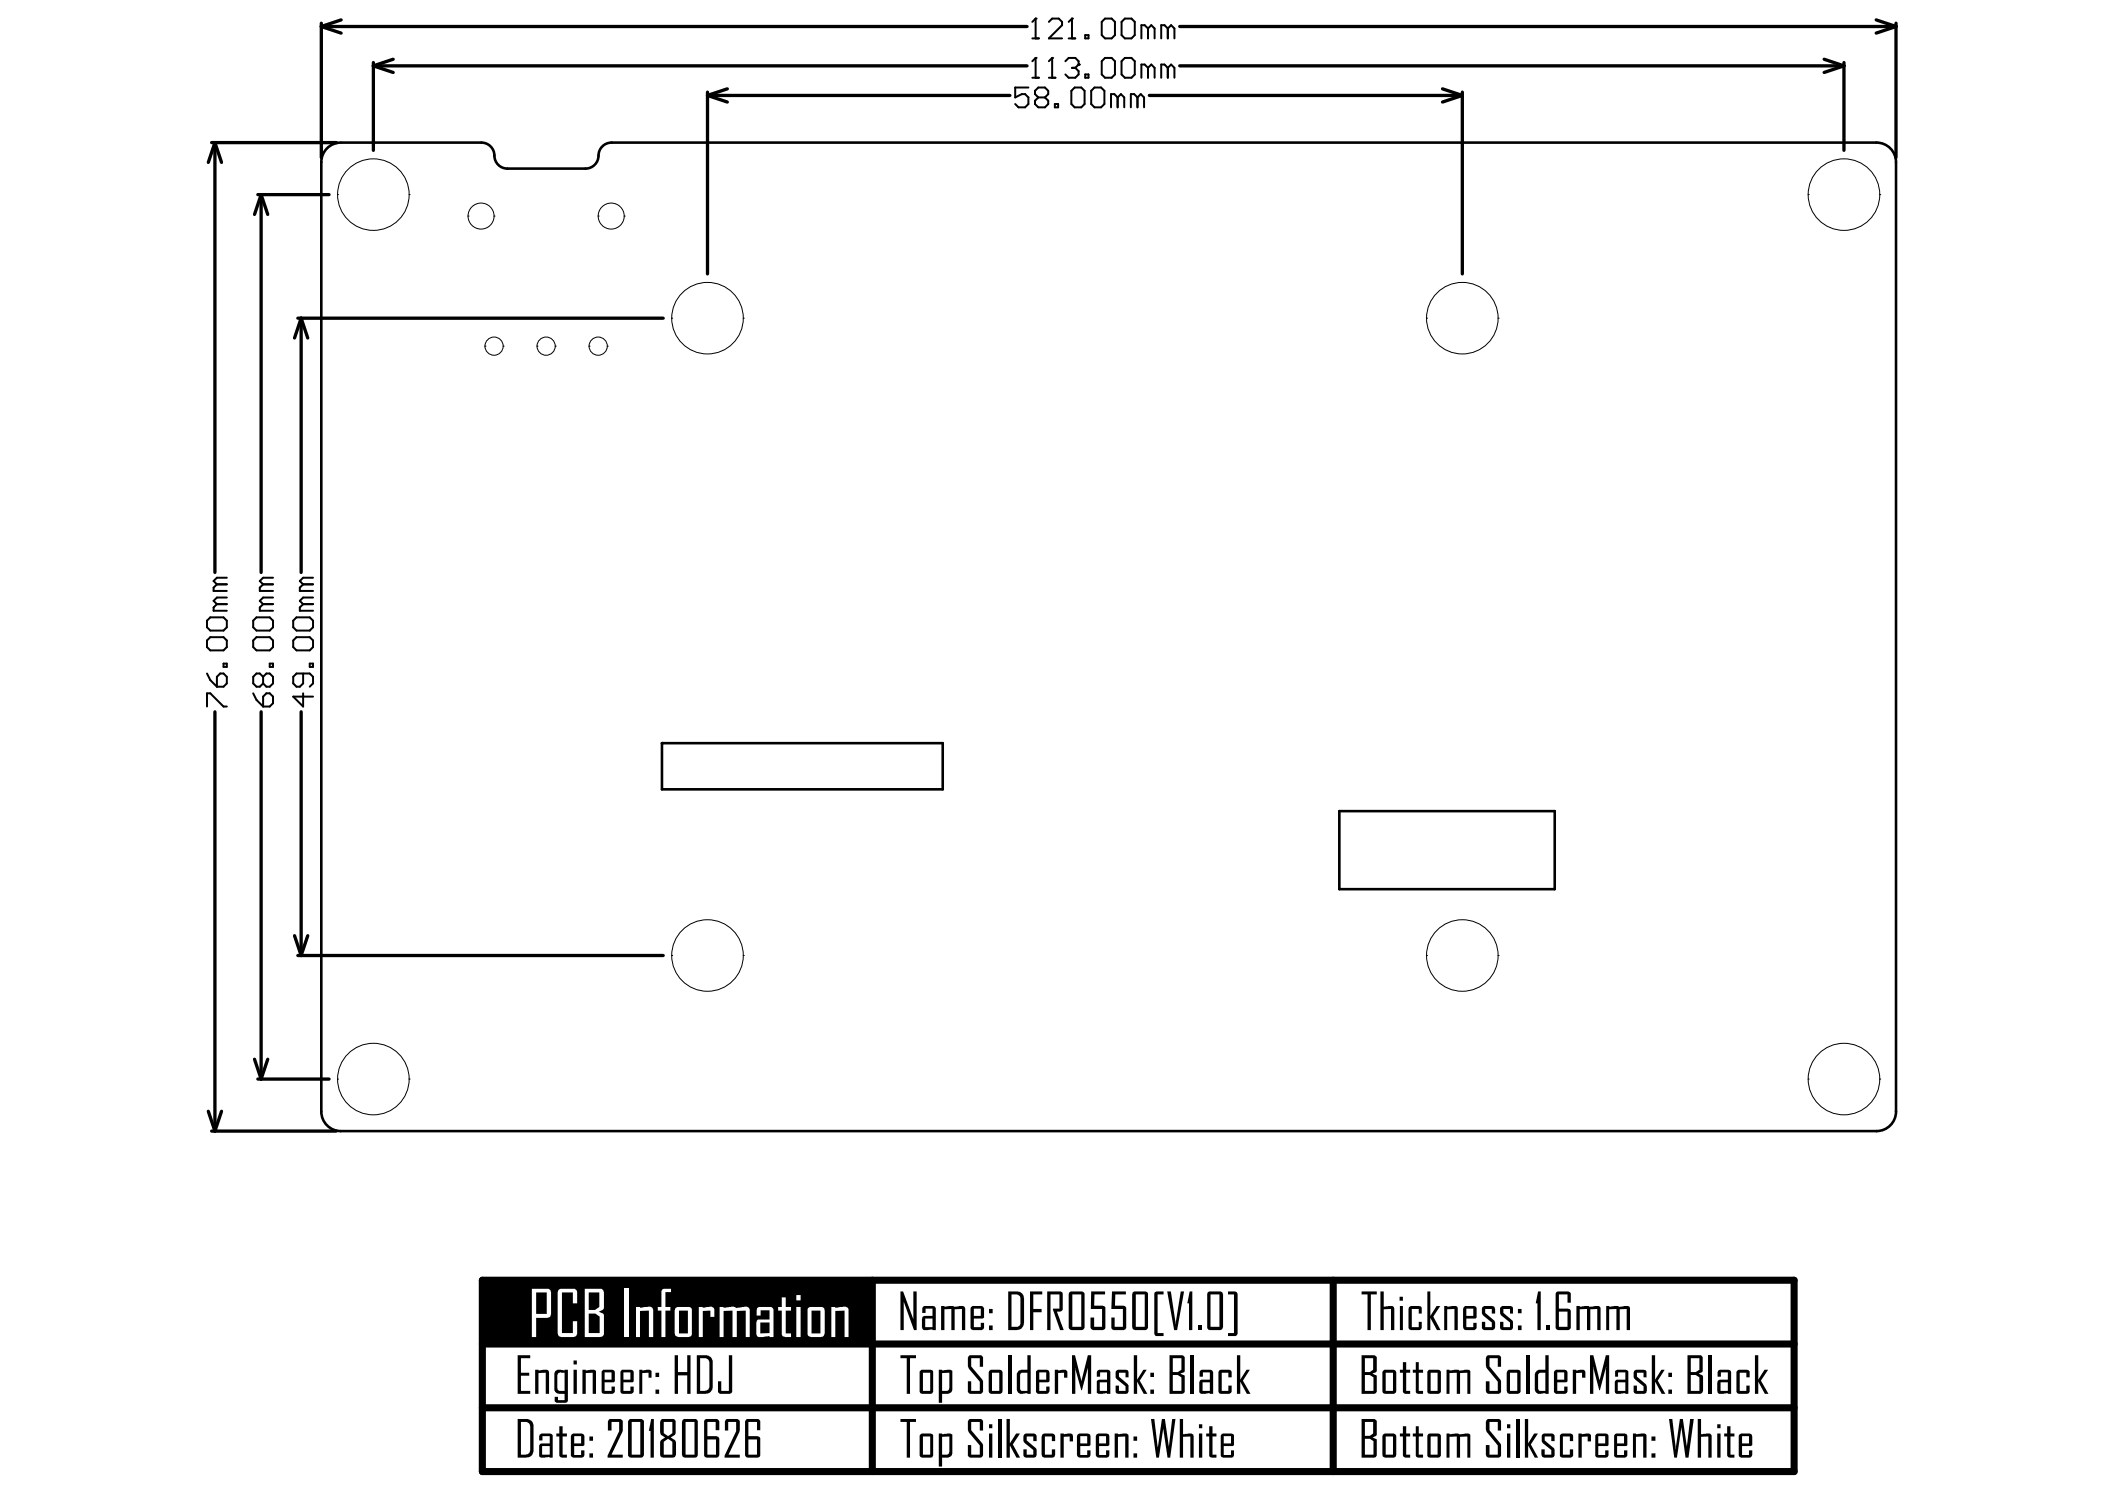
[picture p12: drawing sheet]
<svg xmlns="http://www.w3.org/2000/svg" width="297mm" height="210mm" viewBox="0 0 297 210" stroke-linecap="round" stroke-linejoin="round" font-family="sans-serif">
<g fill="none" stroke="#000" stroke-width=".14">
<path d="M47.6 27.5a5.1 5.1 0 0 0 5.1 5 5.1 5.1 0 0 0 5-5M47.6 27.5a5.1 5.1 0 0 1 5.1-5.1 5.1 5.1 0 0 1 5 5.1M47.6 27.5h.1M57.7 27.5h.1M66 30.5h.1M66 30.5a1.84 1.84 0 0 0 1.9 1.8 1.84 1.84 0 0 0 1.8-1.8M66 30.5a1.84 1.84 0 0 1 1.9-1.9 1.84 1.84 0 0 1 1.8 1.9M69.7 30.5h.1M84.4 30.5h.1M84.4 30.5a1.84 1.84 0 0 0 1.8 1.8 1.84 1.84 0 0 0 1.9-1.8M84.4 30.5a1.84 1.84 0 0 1 1.8-1.9 1.84 1.84 0 0 1 1.9 1.9M88.1 30.5h.1"/>
<path d="M255.2 27.5a5.1 5.1 0 0 0 5 5 5.1 5.1 0 0 0 5.1-5M255.2 27.5a5.1 5.1 0 0 1 5-5.1 5.1 5.1 0 0 1 5.1 5.1M255.2 27.5h.1M265.3 27.5h.1M68.4 48.8h.1M68.4 48.8a1.29 1.29 0 0 0 1.3 1.3 1.29 1.29 0 0 0 1.3-1.3M68.4 48.8a1.29 1.29 0 0 1 1.3-1.3 1.29 1.29 0 0 1 1.3 1.3M71 48.8h.1M75.8 48.8h.1M75.8 48.8a1.29 1.29 0 0 0 1.3 1.3 1.29 1.29 0 0 0 1.3-1.3M75.8 48.8a1.29 1.29 0 0 1 1.3-1.3 1.29 1.29 0 0 1 1.3 1.3M78.4 48.8h.1"/>
<path d="M83.1 48.8h.1M83.1 48.8a1.29 1.29 0 0 0 1.3 1.3 1.29 1.29 0 0 0 1.3-1.3M83.1 48.8a1.29 1.29 0 0 1 1.3-1.3 1.29 1.29 0 0 1 1.3 1.3M85.7 48.8h.1M94.8 44.9h.1M94.8 44.9a5.1 5.1 0 0 0 5 5 5.1 5.1 0 0 0 5.1-5M94.8 44.9a5.1 5.1 0 0 1 5-5.1 5.1 5.1 0 0 1 5.1 5.1M104.9 44.9h.1M201.3 44.9h.1M201.3 44.9a5.1 5.1 0 0 0 5.1 5 5.1 5.1 0 0 0 5-5M201.3 44.9a5.1 5.1 0 0 1 5.1-5.1 5.1 5.1 0 0 1 5 5.1M211.4 44.9h.1"/>
<path d="M93.4 104.8h39.6v6.5h-39.6zM189 114.4h30.4v11h-30.4zM94.8 134.8h.1M94.8 134.8a5.1 5.1 0 0 0 5 5 5.1 5.1 0 0 0 5.1-5M94.8 134.8a5.1 5.1 0 0 1 5-5.1 5.1 5.1 0 0 1 5.1 5.1M104.9 134.8h.1M201.3 134.8h.1M201.3 134.8a5.1 5.1 0 0 0 5.1 5 5.1 5.1 0 0 0 5-5M201.3 134.8a5.1 5.1 0 0 1 5.1-5.1 5.1 5.1 0 0 1 5 5.1M211.4 134.8h.1M47.6 152.2a5.1 5.1 0 0 0 5.1 5.1 5.1 5.1 0 0 0 5-5.1M47.6 152.2a5.1 5.1 0 0 1 5.1-5 5.1 5.1 0 0 1 5 5"/>
<path d="M47.6 152.2h.1M57.7 152.2h.1M255.2 152.2a5.1 5.1 0 0 0 5 5.1 5.1 5.1 0 0 0 5.1-5.1M255.2 152.2a5.1 5.1 0 0 1 5-5 5.1 5.1 0 0 1 5.1 5M255.2 152.2h.1M265.3 152.2h.1"/>
</g>
<g fill="#000">
<path d="M73 191.2h1.8v.4h-1.3v2h1.2v.5h-1.2v2.1h1.3v.4h-1.8zM75.5 193.2h.5v.1h.5a.65 .65 0 0 1 1 .3v3h-.5v-3l-1 .1v2.9h-.5zM82.2 193.2h.5v.1h.1a1.75 1.75 0 0 1 1.3 .1v3.2h-.5v-3l-.9 .1v2.9h-.5zM90.2 193.2l.6 .1a1.41 1.41 0 0 1 1.1 .1v.9h-.4v-.7l-.9 .1v2.9h-.4zM95.2 191.2h.5v2.3h1.3v-2.3h.4v5.4h-.4v-2.6h-1.3v2.6h-.5zM102.9 191.2h.4v5.1l-.1 .2-.2 .1h-1.4l-.3-.3v-1.4h.5v1.3h1.1zM127.1 191.2h2.2v.4h-.9v5h-.5v-5h-.8zM127.1 182.2h.3l1.5 3.9v-3.9h.4v5.4h-.3l-1.5-4v4h-.4zM132.8 184.2h.5v.1l1.2-.1 .2 .2 .5-.1a.68 .68 0 0 1 1 .3v3h-.5v-3l-1 .1v2.9h-.5v-3l-.9 .1v2.9h-.5zM136.6 191.4l.3-.2h1.5l.3 .3v1.3h-.4v-1.2h-1.3v1.2l1.7 2v1.5l-.3 .3h-1.5l-.3-.3v-1.4h.4v1.3h1.3v-1.3l-1.7-2zM142.3 191.2h.4v5.4h-.4zM145.3 182.2h1.8v.4h-1.3v2h1.2v.5h-1.2v2.5h-.5z"/>
<path d="M147.8 182.2h1.9l.2 .1 .1 2.3a.63 .63 0 0 1-.9 .4l1 2.6h-.5l-1-2.9v-.1h.9v-2h-1.3v5h-.4zM148.8 193.2l.7 .1a.9 .9 0 0 1 1.1 .2v.8h-.4v-.7l-.9 .1v2.9h-.5zM151.3 191.2h.4l.9 3.7 .9-3.7h.5v5.4h-.5l.1-3.8-.9 3.3h-.1l-1-3.3 .1 .3v3.5h-.4zM154 182.2h1.9v.4h-1.5v1.6h1.2l.4 .2v3l-.3 .2h-1.4l-.3-.1-.1-.2v-1.4h.5v1.3h1.1v-2.6h-1.6zM156.9 182.2h2v.4h-1.5l-.1 1.6h1.2h.2l.2 .3v2.9l-.3 .2h-1.5l-.3-.2v-1.5h.5v1.3h1.2v-2.6h-1.7zM157.5 193.4l.3-.2h1.1a.34 .34 0 0 1 .3 .4v.7h-.4v-.7h-.9v.6l1.3 1.2v.9l-.3 .3h-1.1a.34 .34 0 0 1-.4-.4v-.7h.5v.7h.9v-.6l-1.4-1.3v-.8zM160 191.2h.5v3.4l.8-1.4h.5l-1 1.6 1.1 1.8h-.5l-.9-1.7v1.7h-.5zM162.9 182.3l.3-.1h1v.4h-.8v5.4h.8v.5h-1.1l-.2-.3zM164.7 182.2h.5l.7 4.6 .7-4.6h.5l-1 5.4h-.4zM167.9 182.2h.4v5.4h-.5v-3.7l-.2-.1zM168 191.2h.5v5.4h-.5zM169 187h.6v.6h-.6z"/>
<path d="M172 193.4l.3-.2h1.2a.38 .38 0 0 1 .3 .4v.7h-.5v-.7h-.9v2.6h.9v-.7h.5v.8l-.3 .3h-1.2a.34 .34 0 0 1-.4-.4v-2.7zM173.3 182.2h1l.3 .3v5.6l-.2 .4h-1.1v-.5h.8v-5.4h-.8zM174.5 191.2h.5v3.4l.9-1.4h.5l-1 1.6 1.1 1.8h-.6l-.9-1.7v1.7h-.5zM192.1 182.2h2.2v.4h-.9v5h-.4v-5h-.9zM194.8 182.2h.5v2.1h.1a1.61 1.61 0 0 1 1.3 .1l.1 .2v3h-.5v-3l-1 .1v2.9h-.5zM198.8 184.4l.3-.2h1.1a.34 .34 0 0 1 .4 .4v.7h-.4v-.7h-1v2.6h1v-.7h.4v.9l-.3 .2h-1.2a.38 .38 0 0 1-.3-.4v-2.6zM201.4 182.2h.4v3.4l.9-1.4h.5l-.9 1.5 1 1.9h-.5l-1-1.7v1.7h-.4zM203.8 184.2l.6 .1a1.75 1.75 0 0 1 1.3 .1v3.2h-.5v-3l-1 .1v2.9h-.4zM209.2 184.4l.2-.2h1.2a.4 .4 0 0 1 .4 .4v.7h-.5v-.7h-.9v.6l1.2 1 .2 .3v.8l-.1 .2-.2 .1h-1.3a.38 .38 0 0 1-.3-.4v-.7h.5v.7h.9v-.6l-1.3-1.2-.1-.8zM211.8 184.4l.2-.2h1.1a.34 .34 0 0 1 .4 .4v.7h-.4v-.7h-1v.6l1.4 1.2v1l-.3 .2h-1.1a.34 .34 0 0 1-.4-.4v-.7h.4v.7h1v-.6l-1.4-1.2v-.9zM217 182.2h.4v5.4h-.5v-3.7l-.2-.1zM218.2 187h.5v.6h-.5z"/>
<path d="M222.5 184.2h.4v.1l1.3-.1 .1 .2 .6-.1a.81 .81 0 0 1 1 .2v3.1h-.5v-3l-1 .1v2.9h-.5v-3l-1 .1v2.9h-.4zM226.7 184.2h.4v.1l1.2-.1 .2 .2 .2-.1a1.86 1.86 0 0 1 1.3 .1v3.2h-.5v-3l-.9 .1v2.9h-.5v-3l-1 .1v2.9h-.4zM78.9 201.2h.5v1h.6v.4h-.6v2.6h.6v.4h-.7a.38 .38 0 0 1-.4-.4v-2.6h-.4v-.4h.4zM85.9 200.3l.2-.1h1.5l.3 .2-.1 1.6-1.5 3.2h1.6v.4h-2.2v-.3l1.7-3.4v-1.3h-1.1v1.2h-.5v-1.3zM91.9 200.2h.4v5.4h-.5v-3.8h-.2zM102.4 200.3l.2-.1h1.5l.2 .2v1.6l-1.5 3.2h1.6v.4h-2.2v-.3l1.7-3.4v-1.3h-1.1v1.2h-.5v-1.3zM127.1 200.2h2.2v.4h-.9v5h-.5v-5h-.8zM136.7 200.3l.2-.1h1.5l.3 .2v1.4h-.4v-1.2h-1.3v1.2l1.7 2v1.5l-.3 .3h-1.5l-.3-.3v-1.5h.4v1.4h1.3v-1.3l-1.6-1.8-.1-.3v-1.3zM140.8 200.2h.5v5.4h-.5zM142 200.2h.5v3.4l.9-1.4h.5l-1 1.6 1 1.8h-.5l-.9-1.7v1.7h-.5zM144.5 202.4l.2-.2h1.2l.3 .2 .1 .9h-.5v-.7h-.9v.6l1.2 1 .2 .3v.7a.37 .37 0 0 1-.4 .4h-1.2a.38 .38 0 0 1-.3-.4v-.7h.5v.7h.9v-.7l-1.2-.9-.2-.3zM147.1 202.4l.3-.2h1.1l.3 .2 .1 .9h-.5v-.7h-1v2.6h1v-.7h.5v.7a.37 .37 0 0 1-.4 .4h-1.1a.4 .4 0 0 1-.4-.4v-2.6z"/>
<path d="M149.6 202.2h.5v.1h.1a1.17 1.17 0 0 1 1.2 .1v.9h-.5v-.7l-.8 .1v2.9h-.5zM157.3 202.2h.5v.1h.5a.62 .62 0 0 1 .9 .3v3h-.4v-3l-1 .1v2.9h-.5zM162.4 200.2h.5l.5 4.3 .6-4.3h.4l.5 4.3 .5-4.3h.5l-.8 5.4h-.3l-.7-4.4-.6 4.4h-.3zM166.5 200.2h.4v2.1h.2a1.61 1.61 0 0 1 1.2 .1l.1 .1v3.1h-.4v-3l-1.1 .1v2.9h-.4zM170.6 201.2h.5v1h.6v.4h-.6v2.6h.6v.4h-.7a.34 .34 0 0 1-.4-.4v-2.6h-.4v-.4h.4z"/>
<path d="M78.4 193.4a1.52 1.52 0 0 1 1.3-.1v-.1h.4v4.3a.34 .34 0 0 1-.4 .4h-1.1a.61 .61 0 0 1-.3-.9h.4v.5h1v-.9l-1.1-.1a.53 .53 0 0 1-.4-.6v-2.2zM78.8 193.7l-.2 .3 .1 1.9a.31 .31 0 0 0 .4 .3h.6v-2.6h-.7z"/>
<path d="M80.9 191.9h.5v.6h-.5zM80.9 193.2h.5v3.4h-.5z"/>
<path d="M84.9 193.4l.2-.2h1.3a.38 .38 0 0 1 .4 .4v1.3l-.2 .1h-1.3v1.2h1v-.6h.5v.7l-.4 .3h-1.1a.34 .34 0 0 1-.4-.4zM85.3 193.6v1h1v-1z"/>
<path d="M87.6 193.4l.2-.2h1.3a.38 .38 0 0 1 .3 .4v1.3l-.1 .1h-1.3v1.2h1v-.6h.4v.7l-.3 .3h-1.2a.34 .34 0 0 1-.3-.4zM88 193.6v1h1v-1z"/>
<path d="M92.5 193.6h.5v.6h-.5zM92.5 196h.5v.6h-.5z"/>
<path d="M98.3 191.2h1.3a.86 .86 0 0 1 .8 .3l.2 .5v3.6a.82 .82 0 0 1-.4 .8l-.6 .2h-1.3zM98.8 191.6v4.6h.7l.5-.2 .1-.3v-3.6l-.4-.5z"/>
<path d="M129.8 193.4l.2-.2h1.3a.34 .34 0 0 1 .4 .4v2.7l-.3 .3h-1.3a.38 .38 0 0 1-.3-.4zM130.2 193.6v2.6h1.1v-2.6z"/>
<path d="M130.2 184.4l.2-.2h1.3a.37 .37 0 0 1 .4 .4v3l-.7-.1a1.39 1.39 0 0 1-1.3-.1v-1.4l.1-.2 .2-.2h1.2v-1h-1v.6h-.5zM130.6 186v1.2h1v-1.2z"/>
<path d="M132.5 193.2h.4v.1h.2a1.61 1.61 0 0 1 1.3 .1l-.1 2.9-.2 .2-.3 .1h-.9v1.3h-.4zM132.9 193.7v2.5h.8l.2-.2 .1-.2v-2.2z"/>
<path d="M137 184.4l.2-.2h1.3l.2 .1 .2 .3v1.3l-.2 .1h-1.3v1.2h1v-.6h.5v.7l-.1 .2-.3 .1h-1.2a.38 .38 0 0 1-.3-.4zM137.4 184.6v1h1v-1z"/>
<path d="M139.6 184.6h.5v.7h-.5zM139.6 187h.5v.6h-.5z"/>
<path d="M139.6 193.4l.2-.2h1.3l.2 .1 .2 .2v2.8l-.1 .2-.3 .1h-1.3a.38 .38 0 0 1-.3-.4zM140 193.6v2.6h1v-2.6z"/>
<path d="M142.3 182.2h1.3a.96 .96 0 0 1 .9 1v3.5l-.1 .3a.93 .93 0 0 1-.9 .6h-1.2zM142.7 182.6v4.6h.9l.4-.4v-3.7l-.3-.5z"/>
<path d="M145 191.2h.4v5.4h-.8a.75 .75 0 0 1-1.1-.7v-2.1l.1-.3a.55 .55 0 0 1 .6-.3h.8zM144 193.7l-.1 .2v1.9a.55 .55 0 0 0 .8 .4h.3v-2.6h-.8z"/>
<path d="M146.2 193.4l.3-.2h1.2a.4 .4 0 0 1 .4 .4v1.3l-.2 .1h-1.2v1.2h.9v-.6h.5v.7l-.4 .3h-1.2a.38 .38 0 0 1-.3-.4zM146.7 193.6v1h.9v-1z"/>
<path d="M150.9 182.4l.2-.2h1.6l.3 .3v4.8l-.3 .3h-1.5l-.3-.2zM151.3 182.6v4.6h1.3v-4.6z"/>
<path d="M154.8 193.4l.3-.2h1.3a.38 .38 0 0 1 .3 .4v3h-.5v-.1l-.5 .1a.61 .61 0 0 1-.9-.3v-1.3a.33 .33 0 0 1 .3-.4h1.1v-1h-1v.6h-.4zM155.2 195v1.2h1v-1.2z"/>
<path d="M159.8 182.4l.2-.2h1.7l.3 .3v4.8l-.3 .3h-1.6l-.3-.2zM160.3 182.6v4.6h1.2v-4.6z"/>
<path d="M162.3 193.6h.5v.6h-.5zM162.3 196h.5v.6h-.5z"/>
<path d="M165 191.2h1.9l.3 .3v2l-.6 .3 .6 .3v2.2l-.1 .2-.2 .1h-1.9zM165.5 191.6v1.9h.7l.5-.3v-1.6zM165.5 194v2.2h1.2v-1.9l-.5-.3z"/>
<path d="M169.3 193.4l.3-.2h1.2l.2 .1 .2 .2v3.1h-.5l-.1-.1a1.97 1.97 0 0 1-1.3 0l-.1-1.5 .1-.2 .2-.2h1.2v-1h-1v.6h-.4zM169.7 195v1.2h1v-1.2z"/>
<path d="M170.4 182.3l.2-.1h1.7l.2 .2 .1 4.9-.2 .3h-1.7l-.4-.2v-4.9zM170.8 182.6v4.6h1.3v-4.6z"/>
<path d="M197.5 182.9h.5v.6h-.5zM197.5 184.2h.5v3.4h-.5z"/>
<path d="M206.5 184.4l.2-.2h1.3a.38 .38 0 0 1 .4 .4v1.3l-.2 .1h-1.3v1.2h1v-.6h.5v.8l-.4 .2h-1.1a.4 .4 0 0 1-.4-.4v-2.6zM206.9 184.6v1h1v-1z"/>
<path d="M214.2 184.6h.5v.7h-.5zM214.2 187h.5v.6h-.5z"/>
<path d="M219.6 182.3l.2-.1h1.5l.4 .3v1.3h-.5v-1.2h-1.2v2h1.3h.2l.2 .3v2.5l-.4 .2h-1.5l-.3-.2v-4.9zM220 185v2.2h1.2v-2.2z"/>
<path d="M73 200.2h1.5a.9 .9 0 0 1 .8 .9v3.7l-.2 .4-.5 .4h-1.6zM73.5 200.6v4.6h.7l.4-.2 .2-.4v-3.5l-.1-.3-.3-.2z"/>
<path d="M76.2 202.4l.2-.2h1.3a.38 .38 0 0 1 .3 .4v3h-.5v-.1h-.1a1.75 1.75 0 0 1-1.3 0v-1.6l.1-.1 .2-.2h1.2v-1h-1.1v.6h-.4zM76.5 204v1.2h1.1v-1.2z"/>
<path d="M80.7 202.4l.2-.2h1.2l.3 .2 .1 1.4-.2 .2h-1.3v1.2h1v-.6h.5v.7a.38 .38 0 0 1-.5 .3h-1.1a.38 .38 0 0 1-.3-.4v-2.6zM81 202.6v1h1v-1z"/>
<path d="M83.2 202.6h.5v.6h-.5zM83.2 205h.5v.6h-.5z"/>
<path d="M88.8 200.3l.1-.1h1.6l.4 .2v4.9l-.2 .3h-1.7l-.4-.3v-4.8zM89.1 200.6v4.6h1.3v-4.6z"/>
<path d="M93.3 200.3l.2-.1h1.6l.2 .2v1.8v.2l-.7 .4 .6 .3 .2 .4v1.7l-.2 .4h-1.7l-.3-.2v-2l.1-.3 .6-.3-.6-.4-.1-.3v-1.6zM93.7 200.6v1.6l.6 .4 .6-.4v-1.6zM93.7 203.4v1.8h1.2v-1.8l-.6-.4z"/>
<path d="M96.4 200.3l.1-.1h1.7l.3 .2v4.9l-.2 .3h-1.7l-.3-.2-.1-4.9zM96.7 200.6v4.6h1.3v-4.6z"/>
<path d="M99.4 200.3l.2-.1h1.6l.3 .3v1.3h-.5v-1.2h-1.2v2h1.3l.3 .1 .1 .2v2.4l-.2 .3h-1.6l-.3-.3v-4.9zM99.8 203.1v2.1h1.2v-2.1z"/>
<path d="M105.3 200.3l.1-.1h1.6l.3 .2v1.4h-.5v-1.2h-1.2v2h1.3l.4 .3v2.4l-.1 .2-.2 .1h-1.5l-.4-.3v-4.8zM105.6 203.1v2.1h1.2v-2.1z"/>
<path d="M129.9 202.4l.2-.2h1.2a.34 .34 0 0 1 .4 .4v2.6a.32 .32 0 0 1-.4 .4h-1.2a.38 .38 0 0 1-.3-.4v-2.7zM130.2 202.6v2.6h1.1v-2.6z"/>
<path d="M132.5 202.2h.4v.1h.2a1.61 1.61 0 0 1 1.3 .1l-.1 2.8-.2 .3-.3 .1h-.9v1.3h-.4zM132.9 202.7v2.5h.8l.2-.2 .1-.2v-2.2z"/>
<path d="M139.6 200.9h.4v.6h-.4zM139.6 202.2h.4v3.4h-.4z"/>
<path d="M152.1 202.4l.2-.2h1.2a.37 .37 0 0 1 .4 .4v1.2l-.2 .2h-1.3v1.2h1v-.6h.5v.7a.38 .38 0 0 1-.4 .3h-1.2l-.2-.1-.1-.2v-2.7zM152.4 202.6v1h1v-1z"/>
<path d="M154.7 202.4l.3-.2h1.2a.37 .37 0 0 1 .3 .4v1.2l-.1 .2h-1.3v1.2h1v-.6h.4v.7a.38 .38 0 0 1-.4 .3h-1.1l-.2-.1-.2-.2v-2.7zM155.1 202.6v1h1v-1z"/>
<path d="M159.9 202.6h.6v.6h-.6zM159.9 205h.6v.6h-.6z"/>
<path d="M169.2 200.9h.4v.6h-.4zM169.2 202.2h.4v3.4h-.4z"/>
<path d="M172.4 202.4l.2-.2h1.2a.34 .34 0 0 1 .3 .4v1.2l-.1 .2h-1.3v1.2h1v-.6h.4v.7a.31 .31 0 0 1-.3 .3h-1.2a.34 .34 0 0 1-.3-.4v-2.7zM172.7 202.6v1h1v-1z"/>
<circle cx="93.4" cy="104.8" r=".18"/>
</g>
<path d="M48.1 20.1h19.8a1.84 1.84 0 0 1 1.9 1.8 1.84 1.84 0 0 0 1.8 1.9h11a1.84 1.84 0 0 0 1.9-1.9 1.84 1.84 0 0 1 1.8-1.8h178.5a2.75 2.75 0 0 1 2.7 2.8v133.9a2.75 2.75 0 0 1-2.7 2.8h-216.7a2.75 2.75 0 0 1-2.8-2.8v-133.9a2.75 2.75 0 0 1 2.8-2.8M93.4 104.8h39.6v6.5h-39.6zM189 114.4h30.4v11h-30.4z" fill="none" stroke="#000" stroke-width=".37"/>
<path d="M68.1 180.6h185.1v27h-185.1zM68.1 189.6h185.1M68.1 198.6h185.1M123.1 180.6v27M188.1 180.6v27" fill="none" stroke="#000" stroke-width="1"/>
<path d="M68.1 180.8h54.6v8.8h-54.6z" fill-rule="evenodd" fill="#000"/>
<g fill="#fff">
<path d="M78.8 182l.3-.2h2l.3 .3v1.8h-.6v-1.6h-1.5v5.7h1.5v-1.6h.6v1.7l-.1 .4-.2 .1h-1.9l-.4-.1-.1-.2v-6z"/>
<path d="M88.1 181.8h.6v6.8h-.6z"/>
<path d="M89.7 184.4h.6v.1l1.4-.2a.48 .48 0 0 1 .5 .5v3.8h-.6v-3.7h-1.3v3.7h-.6z"/>
<path d="M93.4 181.9l.3-.1h1v.5h-.8v2.1h.7v.5h-.7v3.7h-.6v-3.7h-.5v-.5h.5v-2.3z"/>
<path d="M98.6 184.4h.6v.1l.9-.1a.53 .53 0 0 1 .7 .4v1h-.6v-.9h-1v3.7h-.6z"/>
<path d="M101.5 184.4h.6v.1l.7-.1a1.31 1.31 0 0 1 1.2 .1l1.3-.2a.48 .48 0 0 1 .5 .5v3.8h-.6v-3.7h-1.2v3.7h-.6v-3.7h-1.3v3.7h-.6z"/>
<path d="M110.3 183h.6v1.4h.7v.5h-.7v3.2h.7v.5h-.8a.48 .48 0 0 1-.5-.5v-3.2h-.5v-.5h.5z"/>
<path d="M117.3 184.4h.6v.1h.3a1.39 1.39 0 0 1 1.5 .1v4h-.5v-3.7h-1.3v3.7h-.6z"/>
<path d="M75.1 181.8h2.3l.3 .2 .1 .3v3.1l-.2 .4-.4 .1h-1.5v2.7h-.6zM75.7 182.3v3h1.5v-3z"/>
<path d="M82.5 181.8h2.4l.3 .3v2.5l-.2 .2-.5 .2 .6 .3 .1 .2v2.7l-.3 .4h-2.4zM83.1 182.3v2.5h.9l.6-.4v-2.1zM83.1 185.3v2.7h1.5v-2.3l-.6-.4z"/>
<path d="M95.3 184.5l.3-.1h1.6a.42 .42 0 0 1 .4 .5v3.2a.47 .47 0 0 1-.4 .5h-1.5a.56 .56 0 0 1-.5-.5v-3.3zM95.8 184.9v3.2h1.3v-3.2z"/>
<path d="M106.9 184.5l.2-.1h1.5a.48 .48 0 0 1 .6 .4v3.8h-.6l-.1-.1a3.1 3.1 0 0 1-1.6 0l-.2-.3v-1.6a.41 .41 0 0 1 .5-.5h1.4v-1.3h-1.3v.8h-.5zM107.3 186.6v1.5l1.3-.1v-1.4z"/>
<path d="M112.4 182.7h.6v.7h-.6zM112.4 184.4h.6v4.2h-.6z"/>
<path d="M114 184.5l.3-.1h1.6a.47 .47 0 0 1 .5 .5v3.2a.56 .56 0 0 1-.5 .5h-1.5a.48 .48 0 0 1-.4-.5v-3.4zM114.5 184.9v3.2h1.3v-3.2z"/>
</g>
<g fill="#000">
<path d="M198 192.2h.4v1h.6v.4h-.6v2.6h.6v.4h-.7a.38 .38 0 0 1-.3-.4v-2.6h-.5v-.4h.5zM199.8 192.2h.4v1h.6v.4h-.6v2.6h.6v.4h-.6a.34 .34 0 0 1-.4-.4v-2.6h-.4v-.4h.4zM204.1 193.2h.4v.1l1.3-.1 .1 .2 1.2-.2a.33 .33 0 0 1 .4 .4v3h-.4v-3l-1.1 .1v2.9h-.4v-3l-1.1 .1v2.9h-.4zM209.7 191.4l.3-.2h1.5l.3 .3v1.3h-.4v-1.2h-1.2v1.2l1.6 2v1.5l-.1 .2-.2 .1h-1.5l-.3-.2v-1.5h.5v1.3h1.2v-1.3l-1.7-2zM215.4 191.2h.4v5.4h-.4zM221.9 193.2h.5l.1 .1a1.51 1.51 0 0 1 1.2 .1v.9h-.5v-.7l-.8 .1v2.9h-.5zM224.4 191.2h.4l.9 3.7 .9-3.7h.5v5.4h-.5l.1-3.8-.9 3.3h-.1l-.9-3.3v3.8h-.4zM230.6 193.4l.2-.2h1.2a.34 .34 0 0 1 .3 .4v.7h-.4v-.7h-.9v.6l1.3 1.1 .1 .9a.4 .4 0 0 1-.4 .4h-1.2a.38 .38 0 0 1-.3-.4v-.7h.5v.7h.9v-.6l-1.2-1-.2-.3zM233.1 191.2h.5v3.4l.8-1.4h.5l-1 1.6 1.1 1.8h-.5l-.9-1.7v1.7h-.5zM241.1 191.2h.5v5.4h-.5zM245.1 193.4l.3-.2h1.2a.38 .38 0 0 1 .3 .4v.7h-.5v-.7h-.9v2.6h.9v-.7h.5v.8l-.3 .3h-1.2a.38 .38 0 0 1-.4-.4v-2.7zM247.6 191.2h.5v3.4l.9-1.4h.5l-1 1.6 1.1 1.8h-.6l-.9-1.7v1.7h-.5z"/>
<path d="M198 201.2h.4v1h.6v.4h-.6v2.6h.6v.4h-.7a.38 .38 0 0 1-.3-.4v-2.6h-.5v-.4h.5zM199.8 201.2h.4v1h.6v.4h-.6v2.6h.6v.4h-.6a.34 .34 0 0 1-.4-.4v-2.6h-.4v-.4h.4zM204.1 202.2h.4v.1l1.3-.1 .1 .2 1.2-.2a.33 .33 0 0 1 .4 .4v3h-.4v-3l-1.1 .1v2.9h-.4v-3l-1.1 .1v2.9h-.4zM209.8 200.3l.2-.1h1.5l.3 .2v1.4h-.4v-1.2h-1.2v1.2l1.6 2v1.5l-.1 .2-.2 .1h-1.5l-.3-.2v-1.6h.5v1.4h1.2v-1.3l-1.7-2v-1.4zM213.9 200.2h.5v5.4h-.5zM215.2 200.2h.4v3.4l.9-1.4h.5l-1 1.6 1 1.8h-.4l-1-1.7v1.7h-.4zM217.6 202.4l.3-.2h1.1l.4 .3v.8h-.5v-.7h-.9v.6l1.3 1.1 .1 .2v.7a.37 .37 0 0 1-.4 .4h-1.1a.4 .4 0 0 1-.4-.4v-.7h.5v.7h.9v-.7l-1.3-1v-1zM220.2 202.4l.2-.2h1.3a.38 .38 0 0 1 .3 .4v.7h-.5v-.7h-1v2.6h1v-.7h.5v.7a.37 .37 0 0 1-.4 .4h-1.1a.34 .34 0 0 1-.4-.4v-2.7zM222.7 202.2h.5l.1 .1a1.51 1.51 0 0 1 1.2 .1v.9h-.5v-.7l-.8 .1v2.9h-.5zM230.4 202.2h.4l.1 .1a1.97 1.97 0 0 1 1.4 .1v3.2h-.4v-3l-1.1 .1v2.9h-.4zM235.5 200.2h.5l.5 4.3 .6-4.3h.4l.5 4.3 .5-4.3h.5l-.7 5.4h-.5l-.6-4.4-.6 4.4h-.3zM239.6 200.2h.4v2.1h.6a.62 .62 0 0 1 .9 .3v3h-.4v-3l-1.1 .1v2.9h-.4z"/>
<path d="M243.7 201.2h.5v1h.5v.4h-.5v2.6h.5v.4h-.7a.38 .38 0 0 1-.3-.4v-2.6h-.4v-.4h.4z"/>
<path d="M192.1 191.2h1.9l.3 .3v1.9l-.2 .2-.4 .2 .6 .3v2.2l-.1 .2-.2 .1h-1.9zM192.6 191.6v1.9h.7l.5-.3v-1.6zM192.6 194v2.2h1.2v-1.9l-.5-.3z"/>
<path d="M195.1 193.4l.3-.2h1.3l.2 .1 .1 .2v2.8l-.1 .2-.2 .1h-1.3a.37 .37 0 0 1-.3-.4zM195.5 193.6v2.6h1.1v-2.6z"/>
<path d="M201.5 193.4l.1-.2h1.4a.38 .38 0 0 1 .3 .4v2.7l-.3 .3h-1.2a.34 .34 0 0 1-.4-.4zM201.9 193.6v2.6h1v-2.6z"/>
<path d="M212.7 193.4l.2-.2h1.3a.38 .38 0 0 1 .4 .4v2.7l-.4 .3h-1.2a.4 .4 0 0 1-.4-.4v-2.6zM213.1 193.6v2.6h1v-2.6z"/>
<path d="M218.1 191.2h.4v5.4h-.4v-.1h-.2a1 1 0 0 1-1.3-.3v-2.4l.3-.5 .3-.1h.9zM217.1 193.8l-.1 2a.38 .38 0 0 0 .2 .4 .38 .38 0 0 0 .4 0h.5v-2.6h-.8z"/>
<path d="M219.3 193.4l.3-.2h1.2l.3 .1 .1 .2v1.4l-.2 .1h-1.3v1.2h1v-.6h.5v.7l-.1 .2-.2 .1h-1.3a.38 .38 0 0 1-.3-.4zM219.7 193.6v1h1v-1z"/>
<path d="M227.9 193.4l.3-.2h1.2a.38 .38 0 0 1 .4 .4v3l-.6-.1a1.75 1.75 0 0 1-1.3 0v-1.6l.1-.1 .1-.2h1.3v-1h-1.1v.6h-.4zM228.3 195v1.2h1.1v-1.2z"/>
<path d="M235.4 193.6h.5v.6h-.5zM235.4 196h.5v.6h-.5z"/>
<path d="M238.1 191.2h1.9l.3 .3v2l-.6 .3 .5 .2 .1 .2v2.1l-.1 .2-.3 .1h-1.8zM238.6 191.6v1.9h.7l.5-.3v-1.6zM238.6 194v2.2h1.2v-1.9l-.5-.3z"/>
<path d="M242.4 193.4l.3-.2h1.3a.38 .38 0 0 1 .3 .4v3h-.5v-.1l-.5 .1a.62 .62 0 0 1-1-.3v-1.3l.1-.2 .3-.2h1.1v-1h-1v.6h-.4zM242.8 195v1.2h1v-1.2z"/>
<path d="M192.1 200.2h1.9l.3 .2v2l-.2 .2-.4 .2 .6 .3v2.2l-.2 .3h-2zM192.6 200.6v1.9h.7l.5-.3v-1.6zM192.6 203v2.2h1.2v-1.9l-.5-.3z"/>
<path d="M195.2 202.4l.2-.2h1.3l.3 .2v2.8a.37 .37 0 0 1-.4 .4h-1.2a.37 .37 0 0 1-.3-.4v-2.6zM195.5 202.6v2.6h1.1v-2.6z"/>
<path d="M201.5 202.4l.2-.2h1.3a.38 .38 0 0 1 .3 .4v2.6a.4 .4 0 0 1-.3 .4h-1.2a.34 .34 0 0 1-.4-.4v-2.7zM201.9 202.6v2.6h1v-2.6z"/>
<path d="M212.7 200.9h.4v.6h-.4zM212.7 202.2h.4v3.4h-.4z"/>
<path d="M225.2 202.4l.2-.2h1.3a.38 .38 0 0 1 .3 .4v1.2l-.2 .2h-1.3v1.2h1v-.6h.5v.7a.38 .38 0 0 1-.4 .3h-1.1a.34 .34 0 0 1-.4-.4v-2.7zM225.5 202.6v1h1v-1z"/>
<path d="M227.9 202.4l.2-.2h1.2a.38 .38 0 0 1 .3 .4v1.2l-.1 .2h-1.3v1.2h1v-.6h.4v.7a.38 .38 0 0 1-.4 .3h-1.1a.34 .34 0 0 1-.3-.4v-2.7zM228.2 202.6v1h1v-1z"/>
<path d="M233 202.6h.6v.6h-.6zM233 205h.6v.6h-.6z"/>
<path d="M242.3 200.9h.5v.6h-.5zM242.3 202.2h.5v3.4h-.5z"/>
<path d="M245.4 202.4l.3-.2h1.1a.4 .4 0 0 1 .5 .4v1.2l-.2 .2h-1.3v1.2h1v-.6h.5l-.1 .7a.31 .31 0 0 1-.4 .3h-1.1a.38 .38 0 0 1-.3-.4v-2.7zM245.8 202.6v1h1v-1z"/>
</g>
<g fill="none" stroke="#000" stroke-width=".47">
<path d="M45.3 3.3v18.9M45.3 3.7l2.8 1M45.3 3.7h99.6M48.1 2.8l-2.8 .9M52.7 8.8v12.4M52.7 9.3l2.8 .9M52.7 9.3h92.2M55.5 8.4l-2.8 .9M99.8 13v25.6M99.8 13.5l2.8 .9M99.8 13.5h42.7M102.6 12.5l-2.8 1"/>
<path d="M162.2 13.5h44.2M166.5 9.3h93.7M166.5 3.7h101M203.6 12.5l2.8 1M206.4 13v25.6M206.4 13.5l-2.8 .9M257.4 8.4l2.8 .9M260.2 8.8v12.4M260.2 9.3l-2.8 .9M264.8 2.8l2.7 .9M267.5 3.3v18.9M267.5 3.7l-2.7 1"/>
<path d="M29.9 20.1h17.6M30.3 20.1l1 2.8M30.3 20.1l-.9 2.8M30.3 20.1v60.7M36.4 27.5h10M36.8 27.5l1 2.7M36.8 27.5l-.9 2.7M36.8 27.5v53.3M42 44.9h51.6M42.5 44.9l-.9 2.8M42.5 44.9v35.9M42.5 44.9l.9 2.8"/>
<path d="M30.3 100.4v59.2M36.8 100.4v51.8M42.5 100.4v34.4M41.6 132l.9 2.8M42 134.8h51.6M43.4 132l-.9 2.8M29.4 156.8l.9 2.8M29.9 159.6h17.5M31.3 156.8l-1 2.8M35.9 149.4l.9 2.8M36.4 152.2h10M37.8 149.4l-1 2.8"/>
</g>
<g fill="none" stroke="#000" stroke-width=".28">
<path d="M145.1 12.3h-1.8v1.4l.9-.4h.5l.4 .4v1l-.4 .4h-1l-.4-.4M145.7 11h.9M145.7 5.4h.9M146.1 8.2h.1M146.1 2.6h.1M146.1 2.6v2.8M146.1 8.2v2.8M146.1 8.2l-.4 .4M146.1 2.6l-.4 .5M146.5 13.7l-.4-.4v-.5l.4-.5h1l.4 .5v.5l-.4 .4M146.5 13.7l-.4 .5v.5l.4 .4h1l.4-.4v-.5l-.4-.5M146.5 13.7h1"/>
<path d="M148 11h.9M148 3.1l.5-.5h.9l.5 .5v.5l-1.9 1.8h1.9M148.5 8.2h.1M148.5 8.2v2.8M148.5 8.2l-.5 .4M148.9 14.7h.4v.4h-.4zM150.3 8.6l.5-.4h.9l.5 .4v.5M150.8 5.4h.9M151.2 12.8l.4-.5h1l.4 .5v1.9l-.4 .4h-1l-.4-.4zM151.3 2.6h.1M151.3 9.6h.4M151.3 2.6v2.8"/>
<path d="M151.3 2.6l-.5 .5M151.7 9.6l.5 .4v.5l-.5 .5h-.9l-.5-.5M152.2 9.1h.1M152.2 9.1l-.5 .5M153.1 10.5h.5v.5h-.5zM153.1 5h.5v.4h-.5zM154 12.8l.4-.5h1l.4 .5v1.9l-.4 .4h-1l-.4-.4zM155.5 8.6l.4-.4h1l.4 .4v1.9l-.4 .5h-1l-.4-.5zM155.5 3.1l.4-.5h1l.4 .5v1.9l-.4 .4h-1l-.4-.4zM157.7 13.7l-.5-.4h-.4v1.8M157.7 13.7v1.4M157.7 13.7l.5-.4 .4 .4v1.4"/>
<path d="M158.3 8.6l.4-.4h1l.4 .4v1.9l-.4 .5h-1l-.4-.5zM158.7 2.6h1l.4 .5v1.9l-.4 .4h-1l-.4-.4v-1.9zM160.5 13.7l-.5-.4h-.4v1.8M160.5 13.7v1.4M160.5 13.7l.5-.4 .4 .4v1.4M162 4l-.5-.4h-.4v1.8M162 9.6l-.5-.5h-.4v1.9M162 4v1.4M162 9.6v1.4M162 9.6l.5-.5 .4 .5v1.4M162 4l.5-.4 .4 .4v1.4M164.8 9.6l-.5-.5h-.4v1.9"/>
<path d="M164.8 4l-.5-.4h-.4v1.8M164.8 4v1.4M164.8 9.6v1.4M164.8 9.6l.5-.5 .4 .5v1.4M164.8 4l.5-.4 .4 .4v1.4M29.2 87.6l.5-.5h1.8l.5 .5v.9l-.5 .5h-1.8l-.5-.5zM29.2 90.3l.5-.4h1.8l.5 .4v1l-.5 .4h-1.8l-.5-.4zM29.2 99.7v-1.9h.5l1.8 1.9h.5M29.2 95l.5 .9 .9 1M30.6 95.5l.5-.5h.4l.5 .5v.9l-.5 .5h-.9zM30.6 85.2l-.5 .5v.5h1.9M30.6 82.4l-.5 .5v.5h1.9"/>
<path d="M30.6 85.2h1.4M30.6 82.4h1.4M31.5 93.6h.5v.5h-.5zM32 84.3h-1.4l-.5 .5 .5 .4M32 81.5h-1.4l-.5 .5 .5 .4M35.7 97.8l.5 .9 .9 1M36.2 89.9h1.9l.4 .4v1l-.4 .4h-1.9l-.5-.4v-1zM36.2 87.1h1.9l.4 .5v.9l-.4 .5h-1.9l-.5-.5v-.9zM37.1 98.3l.5-.5h.5l.4 .5v.9l-.4 .5h-1zM37.1 95.5l-.4-.5h-.5l-.5 .5v.9l.5 .5h.5l.4-.5M37.1 95.5l.5-.5h.5l.4 .5v.9l-.4 .5h-.5l-.5-.5M37.1 82.4l-.4 .5v.5h1.8"/>
<path d="M37.1 85.2l-.4 .5v.5h1.8M37.1 85.2h1.4M37.1 82.4h1.4M37.1 95.5v.9M38.1 93.6h.4v.5h-.4zM38.5 84.3h-1.4l-.4 .5 .4 .4M38.5 81.5h-1.4l-.4 .5 .4 .4M41.4 90.3l.4-.4h1.9l.5 .4v1l-.5 .4h-1.9l-.4-.4zM41.4 87.6l.4-.5h1.9l.5 .5v.9l-.5 .5h-1.9l-.4-.5zM42.8 95v1.4l-.5 .5h-.5l-.4-.5v-.9l.4-.5h1.9l.5 .5v.9l-.5 .5M42.8 85.2l-.5 .5v.5h1.9M42.8 85.2h1.4"/>
<path d="M42.8 82.4l-.5 .5v.5h1.9M42.8 82.4h1.4M42.8 97.8v1.9l-1.4-1.4h2.8M43.7 93.6h.5v.5h-.5zM44.2 84.3h-1.4l-.5 .5 .5 .4M44.2 81.5h-1.4l-.5 .5 .5 .4"/>
</g>
</svg>
